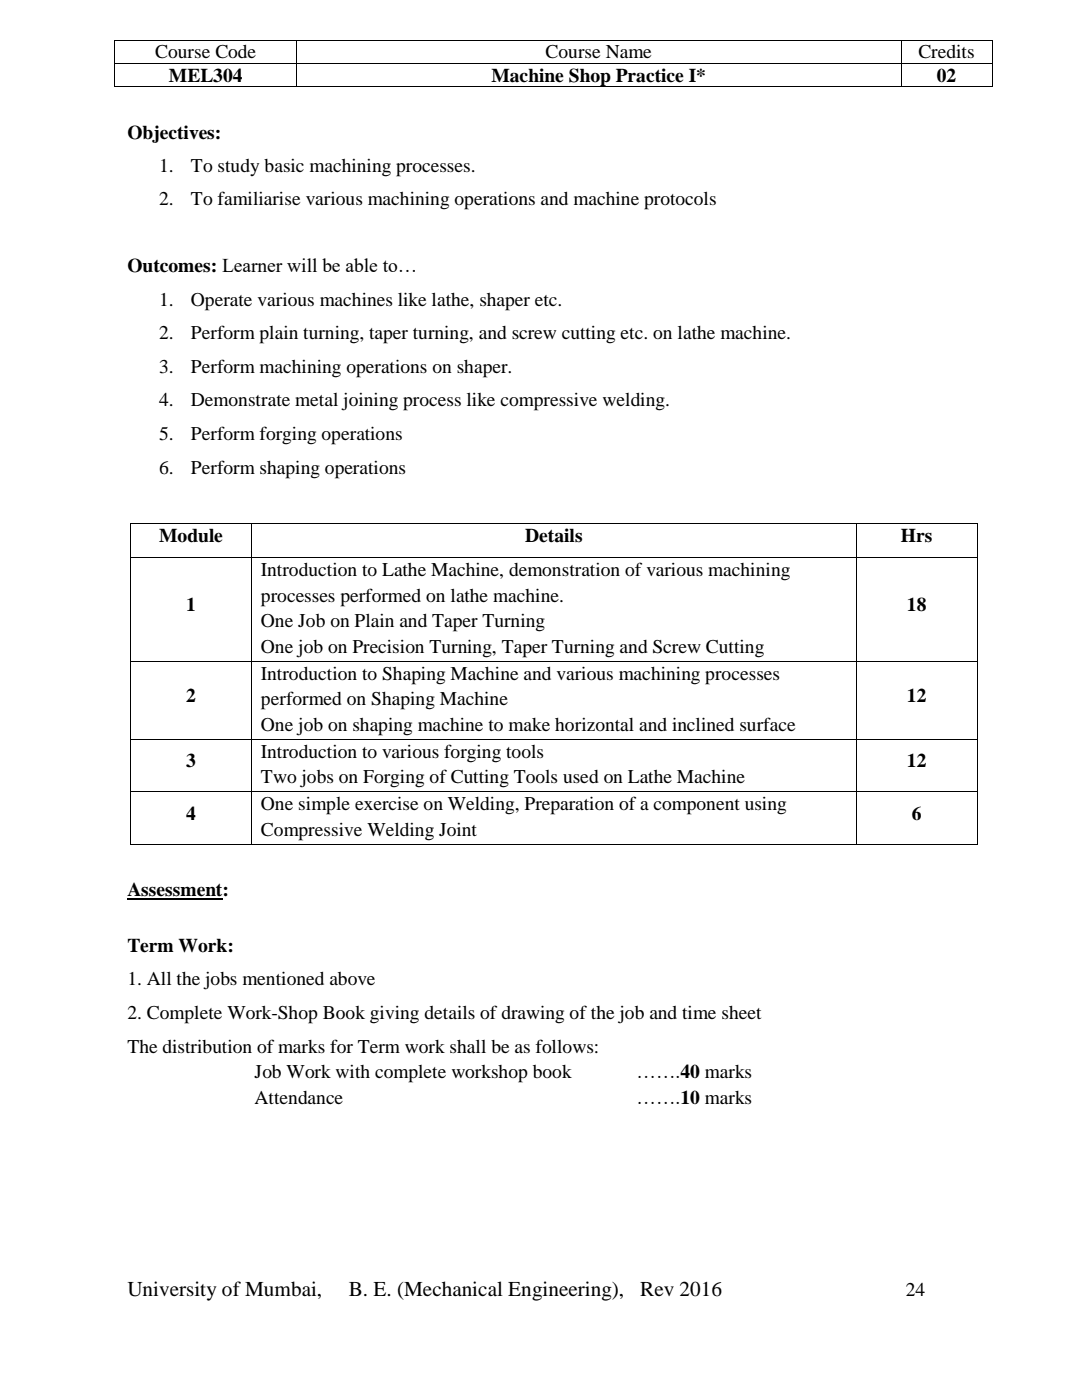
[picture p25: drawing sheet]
<svg xmlns="http://www.w3.org/2000/svg" width="216mm" height="279mm" viewBox="0 0 216 279" stroke-linecap="round" stroke-linejoin="round" font-family="sans-serif">
<defs><g id="words">
<g font-size="4.2">
<text x="25.4" y="258.6">University of Mumbai,</text>
<text x="69.6" y="258.6">B. E. (Mechanical Engineering),</text>
<text x="127.7" y="258.6">Rev 2016</text>
</g>
<g font-size="3.9">
<text x="31" y="11.6">Course Code</text>
<text x="108.9" y="11.6">Course Name</text>
<text x="183.3" y="11.6">Credits</text>
<text x="33.7" y="16.3">MEL304</text>
<text x="98.1" y="16.3">Machine Shop Practice I*</text>
<text x="186.9" y="16.3">02</text>
<text x="25.4" y="27.6">Objectives:</text>
<text x="31.8" y="34.3">1.</text>
<text x="38.1" y="34.3">To study basic machining processes.</text>
<text x="31.8" y="40.9">2.</text>
<text x="38.1" y="40.9">To familiarise various machining operations and machine protocols</text>
<text x="25.4" y="54.4">Outcomes: Learner will be able to…</text>
<text x="31.8" y="61.1">1.</text>
<text x="38.1" y="61.1">Operate various machines like lathe, shaper etc.</text>
<text x="31.8" y="67.7">2.</text>
<text x="38.1" y="67.7">Perform plain turning, taper turning, and screw cutting etc. on lathe machine.</text>
<text x="31.8" y="74.4">3.</text>
<text x="38.1" y="74.4">Perform machining operations on shaper.</text>
<text x="31.8" y="81.1">4.</text>
<text x="38.1" y="81.1">Demonstrate metal joining process like compressive welding.</text>
<text x="31.8" y="87.8">5.</text>
<text x="38.1" y="87.8">Perform forging operations</text>
<text x="31.8" y="94.5">6.</text>
<text x="38.1" y="94.5">Perform shaping operations</text>
<text x="31.8" y="108.2">Module</text>
<text x="104.8" y="108.2">Details</text>
<text x="179.8" y="108.2">Hrs</text>
<text x="52.1" y="115">Introduction to Lathe Machine, demonstration of various machining</text>
<text x="37.1" y="121.9">1</text>
<text x="52.1" y="120.1">processes performed on lathe machine.</text>
<text x="52.1" y="125.2">One Job on Plain and Taper Turning</text>
<text x="181" y="121.9">18</text>
<text x="52.1" y="130.4">One job on Precision Turning, Taper Turning and Screw Cutting</text>
<text x="52.1" y="135.7">Introduction to Shaping Machine and various machining processes</text>
<text x="37.1" y="140.1">2</text>
<text x="52.1" y="140.8">performed on Shaping Machine</text>
<text x="181" y="140.1">12</text>
<text x="52.1" y="145.9">One job on shaping machine to make horizontal and inclined surface</text>
<text x="37.1" y="153.1">3</text>
<text x="52.1" y="151.2">Introduction to various forging tools</text>
<text x="181" y="153.1">12</text>
<text x="52.1" y="156.4">Two jobs on Forging of Cutting Tools used on Lathe Machine</text>
<text x="52.1" y="161.7">One simple exercise on Welding, Preparation of a component using</text>
<text x="37.1" y="163.6">4</text>
<text x="52.1" y="166.8">Compressive Welding Joint</text>
<text x="181.9" y="163.6">6</text>
<text x="25.4" y="178.9">Assessment:</text>
<text x="25.4" y="190.1">Term Work:</text>
<text x="25.4" y="196.7">1. All the jobs mentioned above</text>
<text x="25.4" y="203.4">2. Complete Work-Shop Book giving details of drawing of the job and time sheet</text>
<text x="25.4" y="210.1">The distribution of marks for Term work shall be as follows:</text>
<text x="50.8" y="215.2">Job Work with complete workshop book</text>
<text x="127" y="215.2">…….40 marks</text>
<text x="50.8" y="220.3">Attendance</text>
<text x="127" y="220.3">…….10 marks</text>
<text x="180.8" y="258.6">24</text>
</g>
</g></defs>
<g fill="#000">
<path d="M22.8 7.9h.2v.2h-.2z" fill-rule="evenodd"/>
<path d="M22.8 7.9h.2v.2h-.2z" fill-rule="evenodd"/>
<path d="M22.8 12.5h.2v.2h-.2z" fill-rule="evenodd"/>
<path d="M22.8 17.2h.2v.2h-.2z" fill-rule="evenodd"/>
<path d="M22.8 17.2h.2v.2h-.2z" fill-rule="evenodd"/>
<path d="M59.1 7.9h.1v.2h-.1z" fill-rule="evenodd"/>
<path d="M59.1 12.5h.1v.2h-.1z" fill-rule="evenodd"/>
<path d="M59.1 17.2h.1v.2h-.1z" fill-rule="evenodd"/>
<path d="M179.7 7.9h.2v.2h-.2z" fill-rule="evenodd"/>
<path d="M179.7 12.5h.2v.2h-.2z" fill-rule="evenodd"/>
<path d="M179.7 17.2h.2v.2h-.2z" fill-rule="evenodd"/>
<path d="M197.9 7.9h.1v.2h-.1z" fill-rule="evenodd"/>
<path d="M197.9 7.9h.1v.2h-.1z" fill-rule="evenodd"/>
<path d="M197.9 12.5h.1v.2h-.1z" fill-rule="evenodd"/>
<path d="M197.9 17.2h.1v.2h-.1z" fill-rule="evenodd"/>
<path d="M197.9 17.2h.1v.2h-.1z" fill-rule="evenodd"/>
<path d="M26 104.4h.1v.1h-.1z" fill-rule="evenodd"/>
<path d="M26 104.4h.1v.1h-.1z" fill-rule="evenodd"/>
<path d="M26 111.3h.1v.1h-.1z" fill-rule="evenodd"/>
<path d="M50.1 104.4h.2v.1h-.2z" fill-rule="evenodd"/>
<path d="M50.1 111.3h.2v.1h-.2z" fill-rule="evenodd"/>
<path d="M170.8 104.4h.1v.1h-.1z" fill-rule="evenodd"/>
<path d="M170.8 111.3h.1v.1h-.1z" fill-rule="evenodd"/>
<path d="M194.9 104.4h.2v.1h-.2z" fill-rule="evenodd"/>
<path d="M194.9 104.4h.2v.1h-.2z" fill-rule="evenodd"/>
<path d="M194.9 111.3h.2v.1h-.2z" fill-rule="evenodd"/>
<path d="M26 132h.1v.1h-.1z" fill-rule="evenodd"/>
<path d="M50.1 132h.2v.1h-.2z" fill-rule="evenodd"/>
<path d="M170.8 132h.1v.1h-.1z" fill-rule="evenodd"/>
<path d="M194.9 132h.2v.1h-.2z" fill-rule="evenodd"/>
<path d="M26 147.5h.1v.2h-.1z" fill-rule="evenodd"/>
<path d="M26 158h.1v.1h-.1z" fill-rule="evenodd"/>
<path d="M50.1 147.5h.2v.2h-.2z" fill-rule="evenodd"/>
<path d="M50.1 158h.2v.1h-.2z" fill-rule="evenodd"/>
<path d="M170.8 147.5h.1v.2h-.1z" fill-rule="evenodd"/>
<path d="M170.8 158h.1v.1h-.1z" fill-rule="evenodd"/>
<path d="M194.9 147.5h.2v.2h-.2z" fill-rule="evenodd"/>
<path d="M194.9 158h.2v.1h-.2z" fill-rule="evenodd"/>
<path d="M26 168.4h.1v.2h-.1z" fill-rule="evenodd"/>
<path d="M26 168.4h.1v.2h-.1z" fill-rule="evenodd"/>
<path d="M50.1 168.4h.2v.2h-.2z" fill-rule="evenodd"/>
<path d="M170.8 168.4h.1v.2h-.1z" fill-rule="evenodd"/>
<path d="M194.9 168.4h.2v.2h-.2z" fill-rule="evenodd"/>
<path d="M194.9 168.4h.2v.2h-.2z" fill-rule="evenodd"/>
</g>
<g fill="none" stroke="#000" stroke-width=".2">
<path d="M22.9 8.1v4.4M22.9 12.7v4.5M23 8h36.1M23 12.6h36.1M23 17.3h36.1M59.1 8.1v4.4M59.1 12.7v4.5M59.2 8h120.5M59.2 12.6h120.5M59.2 17.3h120.5M179.8 8.1v4.4M179.8 12.7v4.5"/>
<path d="M179.9 8h18M179.9 12.6h18M179.9 17.3h18M197.9 8.1v4.4M197.9 12.7v4.5M26 104.5v6.8M26 111.4v20.6M26.1 104.5h24M26.1 111.4h24M50.2 104.5v6.8M50.2 111.4v20.6M50.3 104.5h120.5"/>
<path d="M50.3 111.4h120.5M170.9 104.5v6.8M170.9 111.4v20.6M170.9 104.5h24M170.9 111.4h24M195 104.5v6.8M195 111.4v20.6M26 132.1v15.4M26.1 132.1h24M50.2 132.1v15.4M50.3 132.1h120.5M170.9 132.1v15.4"/>
<path d="M170.9 132.1h24M195 132.1v15.4M26 147.7v10.3M26 158.1v10.3M26.1 147.6h24M26.1 158.1h24M50.2 147.7v10.3M50.2 158.1v10.3M50.3 147.6h120.5M50.3 158.1h120.5M170.9 147.7v10.3M170.9 158.1v10.3"/>
<path d="M170.9 147.6h24M170.9 158.1h24M195 147.7v10.3M195 158.1v10.3M26.1 168.5h24M50.3 168.5h120.5M170.9 168.5h24"/>
</g>
<path d="M25.4 179.5h19" fill="none" stroke="#000" stroke-width=".38"/>
<use href="#words"/>
</svg>
